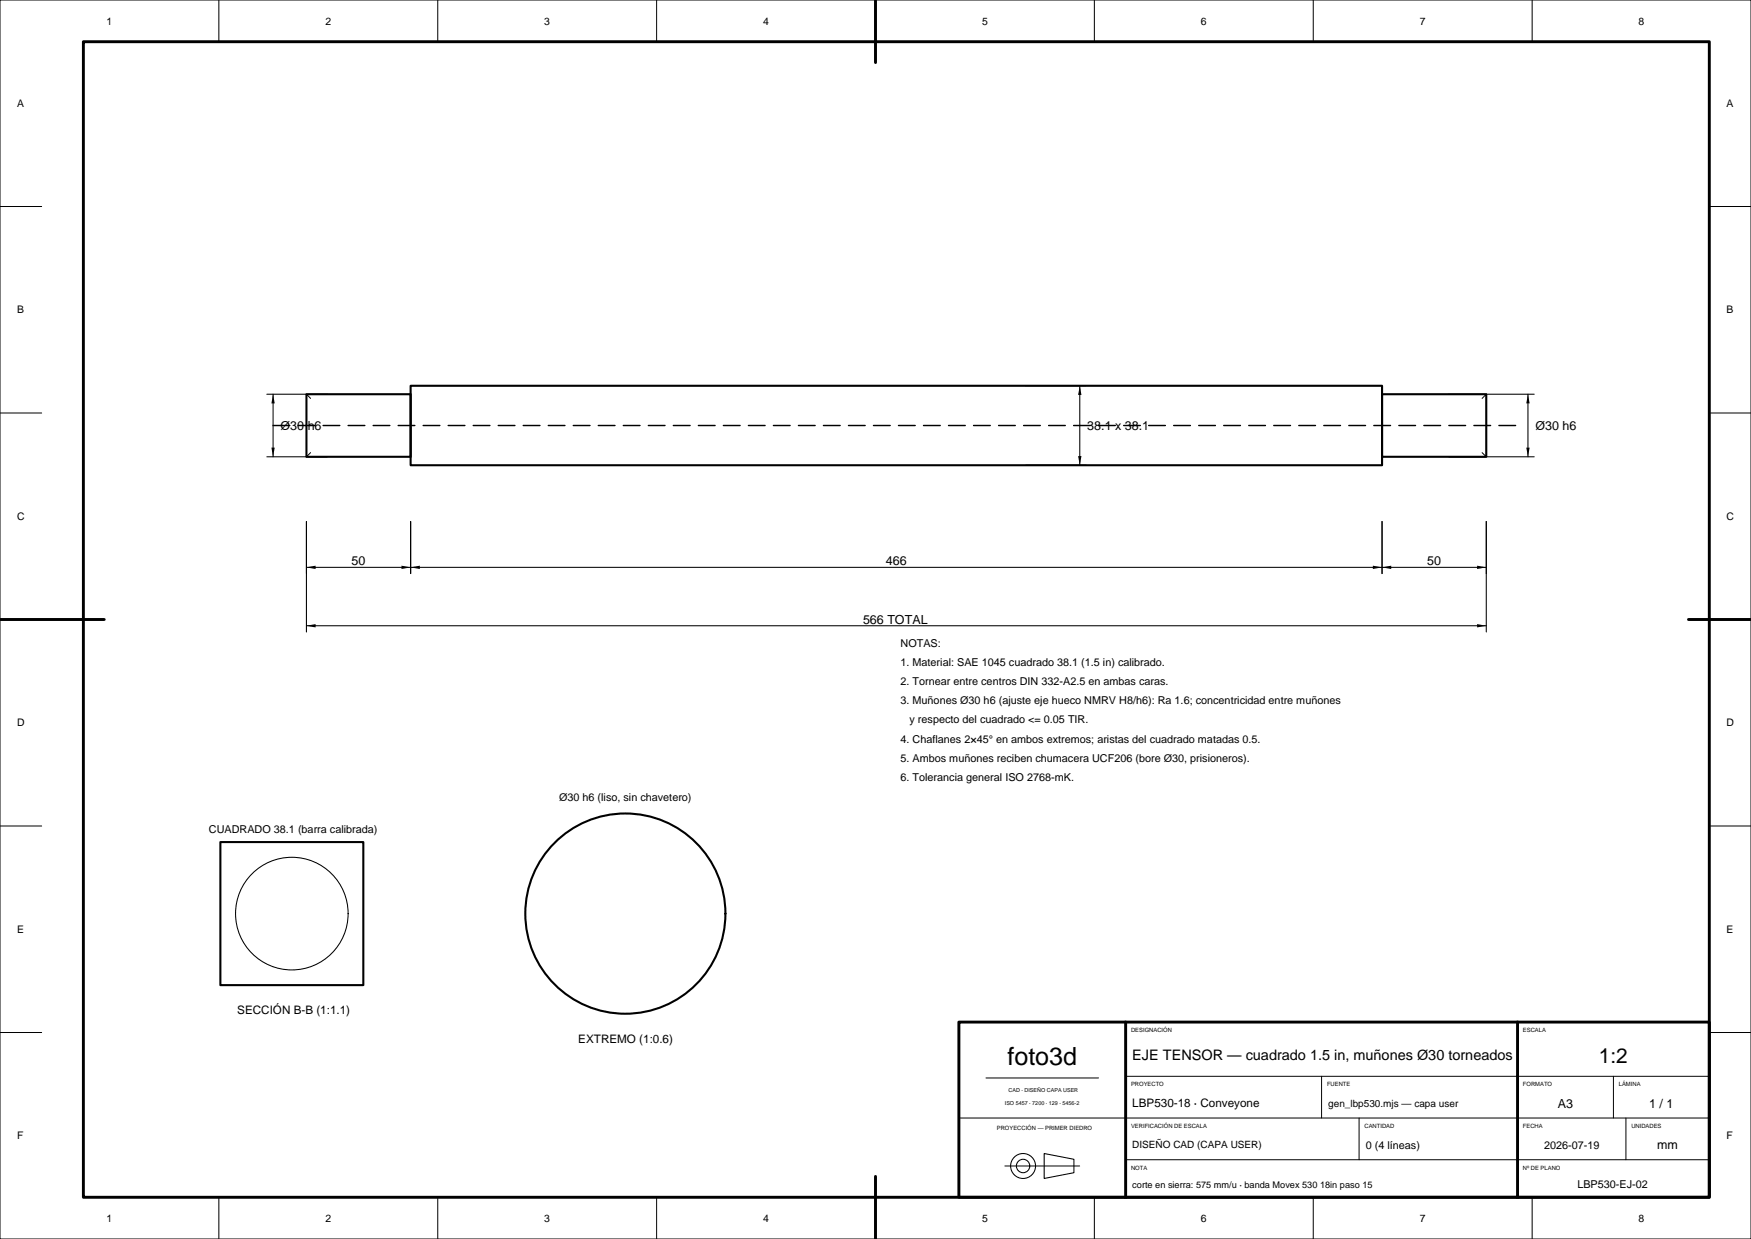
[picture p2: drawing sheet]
<svg xmlns="http://www.w3.org/2000/svg" width="420mm" height="297mm" viewBox="0 0 420 297" stroke-linecap="round" stroke-linejoin="round" font-family="sans-serif">
<defs><g id="words">
<text font-size="6" x="241.7" y="255.4">foto3d</text>
<text font-size="5" x="383.5" y="254.7">1:2</text>
<text font-size="3.5" x="271.6" y="254.2">EJE TENSOR — cuadrado 1.5 in, muñones Ø30 torneados</text>
<g font-size="3">
<text x="67.3" y="103.1">Ø30 h6</text>
<text x="260.8" y="103.1">38.1 x 38.1</text>
<text x="368.3" y="103.1">Ø30 h6</text>
<text x="84.3" y="135.5">50</text>
<text x="212.5" y="135.5">466</text>
<text x="342.3" y="135.5">50</text>
<text x="207" y="149.5">566 TOTAL</text>
<text x="373.7" y="265.5">A3</text>
<text x="395.6" y="265.5">1 / 1</text>
<text x="397.5" y="275.5">mm</text>
</g>
<g font-size="2.8">
<text x="56.9" y="243.2">SECCIÓN B-B (1:1.1)</text>
<text x="138.7" y="250">EXTREMO (1:0.6)</text>
<text x="271.6" y="265.4">LBP530-18 · Conveyone</text>
</g>
<g font-size="2.6">
<text x="216" y="155">NOTAS:</text>
<text x="216" y="159.6">1. Material: SAE 1045 cuadrado 38.1 (1.5 in) calibrado.</text>
<text x="216" y="164.2">2. Tornear entre centros DIN 332-A2.5 en ambas caras.</text>
<text x="216" y="168.8">3. Muñones Ø30 h6 (ajuste eje hueco NMRV H8/h6): Ra 1.6; concentricidad entre muñones</text>
<text x="218.2" y="173.4">y respecto del cuadrado &lt;= 0.05 TIR.</text>
<text x="216" y="178">4. Chaflanes 2×45° en ambos extremos; aristas del cuadrado matadas 0.5.</text>
<text x="216" y="182.6">5. Ambos muñones reciben chumacera UCF206 (bore Ø30, prisioneros).</text>
<text x="134.1" y="191.9">Ø30 h6 (liso, sin chavetero)</text>
<text x="216" y="187.2">6. Tolerancia general ISO 2768-mK.</text>
<text x="50.1" y="199.8">CUADRADO 38.1 (barra calibrada)</text>
<text x="327.6" y="275.3">0 (4 líneas)</text>
<text x="370.4" y="275.3">2026-07-19</text>
<text x="378.4" y="284.8">LBP530-EJ-02</text>
</g>
<g font-size="2.5">
<text x="25.6" y="5.9">1</text>
<text x="78.1" y="5.9">2</text>
<text x="130.6" y="5.9">3</text>
<text x="183.1" y="5.9">4</text>
<text x="235.6" y="5.9">5</text>
<text x="288.1" y="5.9">6</text>
<text x="340.6" y="5.9">7</text>
<text x="393.1" y="5.9">8</text>
<text x="4.2" y="25.7">A</text>
<text x="414.2" y="25.7">A</text>
<text x="4.2" y="75.1">B</text>
<text x="414.2" y="75.1">B</text>
<text x="4.2" y="124.7">C</text>
<text x="414.2" y="124.7">C</text>
<text x="4.2" y="174.1">D</text>
<text x="414.2" y="174.1">D</text>
<text x="4.2" y="223.7">E</text>
<text x="414.2" y="223.7">E</text>
<text x="4.2" y="273.1">F</text>
<text x="414.2" y="273.1">F</text>
<text x="25.6" y="292.9">1</text>
<text x="78.1" y="292.9">2</text>
<text x="130.6" y="292.9">3</text>
<text x="183.1" y="292.9">4</text>
<text x="235.6" y="292.9">5</text>
<text x="288.1" y="292.9">6</text>
<text x="340.6" y="292.9">7</text>
<text x="393.1" y="292.9">8</text>
</g>
<g font-size="2.4">
<text x="318.6" y="265.3">gen_lbp530.mjs — capa user</text>
<text x="271.6" y="275.3">DISEÑO CAD (CAPA USER)</text>
</g>
<text font-size="2.2" x="271.6" y="284.7">corte en sierra: 575 mm/u · banda Movex 530 18in paso 15</text>
<g font-size="1.4">
<text x="271.3" y="247.4">DESIGNACIÓN</text>
<text x="365.3" y="247.4">ESCALA</text>
<text x="271.3" y="260.4">PROYECTO</text>
<text x="318.3" y="260.4">FUENTE</text>
<text x="365.3" y="260.4">FORMATO</text>
<text x="388.3" y="260.4">LÁMINA</text>
<text x="239.1" y="270.9">PROYECCIÓN — PRIMER DIEDRO</text>
<text x="271.3" y="270.4">VERIFICACIÓN DE ESCALA</text>
<text x="327.3" y="270.4">CANTIDAD</text>
<text x="365.3" y="270.4">FECHA</text>
<text x="391.3" y="270.4">UNIDADES</text>
<text x="271.3" y="280.4">NOTA</text>
<text x="365.3" y="280.4">Nº DE PLANO</text>
</g>
<g font-size="1.3">
<text x="241.9" y="261.7">CAD · DISEÑO CAPA USER</text>
<text x="241" y="264.9">ISO 5457 · 7200 · 129 · 5456-2</text>
</g>
</g></defs>
<g fill="none" stroke="#000" stroke-width=".5">
<path d="M73.5 94.5h25v15h-25zM98.5 92.5h233v19h-233zM331.5 94.5h25v15h-25zM52.9 201.9h34.2v34.2h-34.2z"/>
<circle cx="150" cy="219" r="24"/>
</g>
<path d="M65.5 102h299" fill="none" stroke="#000" stroke-width=".35" stroke-dasharray="4 2"/>
<g fill="none" stroke="#000" stroke-width=".24">
<path d="M0 0h420v297h-420zM52.5 0v10M105 0v10M157.5 0v10M210 0v10M262.5 0v10M315 0v10M367.5 0v10M0 49.5h10M410 49.5h10M0 99h10M73.5 94.5l1 1"/>
<path d="M356.5 94.5l-1 1M410 99h10M74.5 108.5l-1 1M355.5 108.5l1 1M0 148.5h10M410 148.5h10M0 198h10M410 198h10M0 247.5h10M236.5 258.4h27M270 258h140M317 258v10"/>
<path d="M387 258v10M410 247.5h10M230 268h180M241 279.5h18M270 278h140M326 268v10M390 268v10M52.5 287v10M105 287v10M157.5 287v10M210 287v10M262.5 287v10"/>
<path d="M315 287v10M367.5 287v10"/>
</g>
<g fill="none" stroke="#000" stroke-width=".25">
<path d="M64 94.5h14.5M65.5 94.5v15M246 92.5h14.5M259 92.5v19M347.5 94.5h20.5M366.5 94.5v15M64 109.5h14.5M246 111.5h14.5M347.5 109.5h20.5M73.5 125v26.5M73.5 136h283M98.5 125v12.5"/>
<path d="M331.5 125v12.5M356.5 125v26.5M73.5 150h283M250.5 276.5l7.1 1.4v3.2l-7.1 1.4z"/>
<circle cx="70" cy="219" r="13.5"/>
<circle cx="245.4" cy="279.5" r="2.99"/>
<circle cx="245.4" cy="279.5" r="1.61"/>
</g>
<g fill="#000">
<path d="M65.5 94.5l.4 2.2h-.8zM259 92.5l.4 2.2h-.8zM366.5 94.5l.4 2.2h-.8zM65.1 107.3h.8l-.4 2.2zM258.6 109.3h.8l-.4 2.2zM366.1 107.3h.8l-.4 2.2zM73.5 136l2.2-.4v.8zM96.3 135.6l2.2 .4-2.2 .4zM98.5 136l2.2-.4v.8zM329.3 135.6l2.2 .4-2.2 .4zM331.5 136l2.2-.4v.8zM354.3 135.6l2.2 .4-2.2 .4z"/>
<path d="M73.5 150l2.2-.4v.8zM354.3 149.6l2.2 .4-2.2 .4z"/>
</g>
<path d="M20 10h390v277h-390zM210 0v15M0 148.5h25M405 148.5h15M230 245h180v42h-180zM270 245v42M364 245v42M210 282v15" fill="none" stroke="#000" stroke-width=".7"/>
<use href="#words"/>
</svg>
